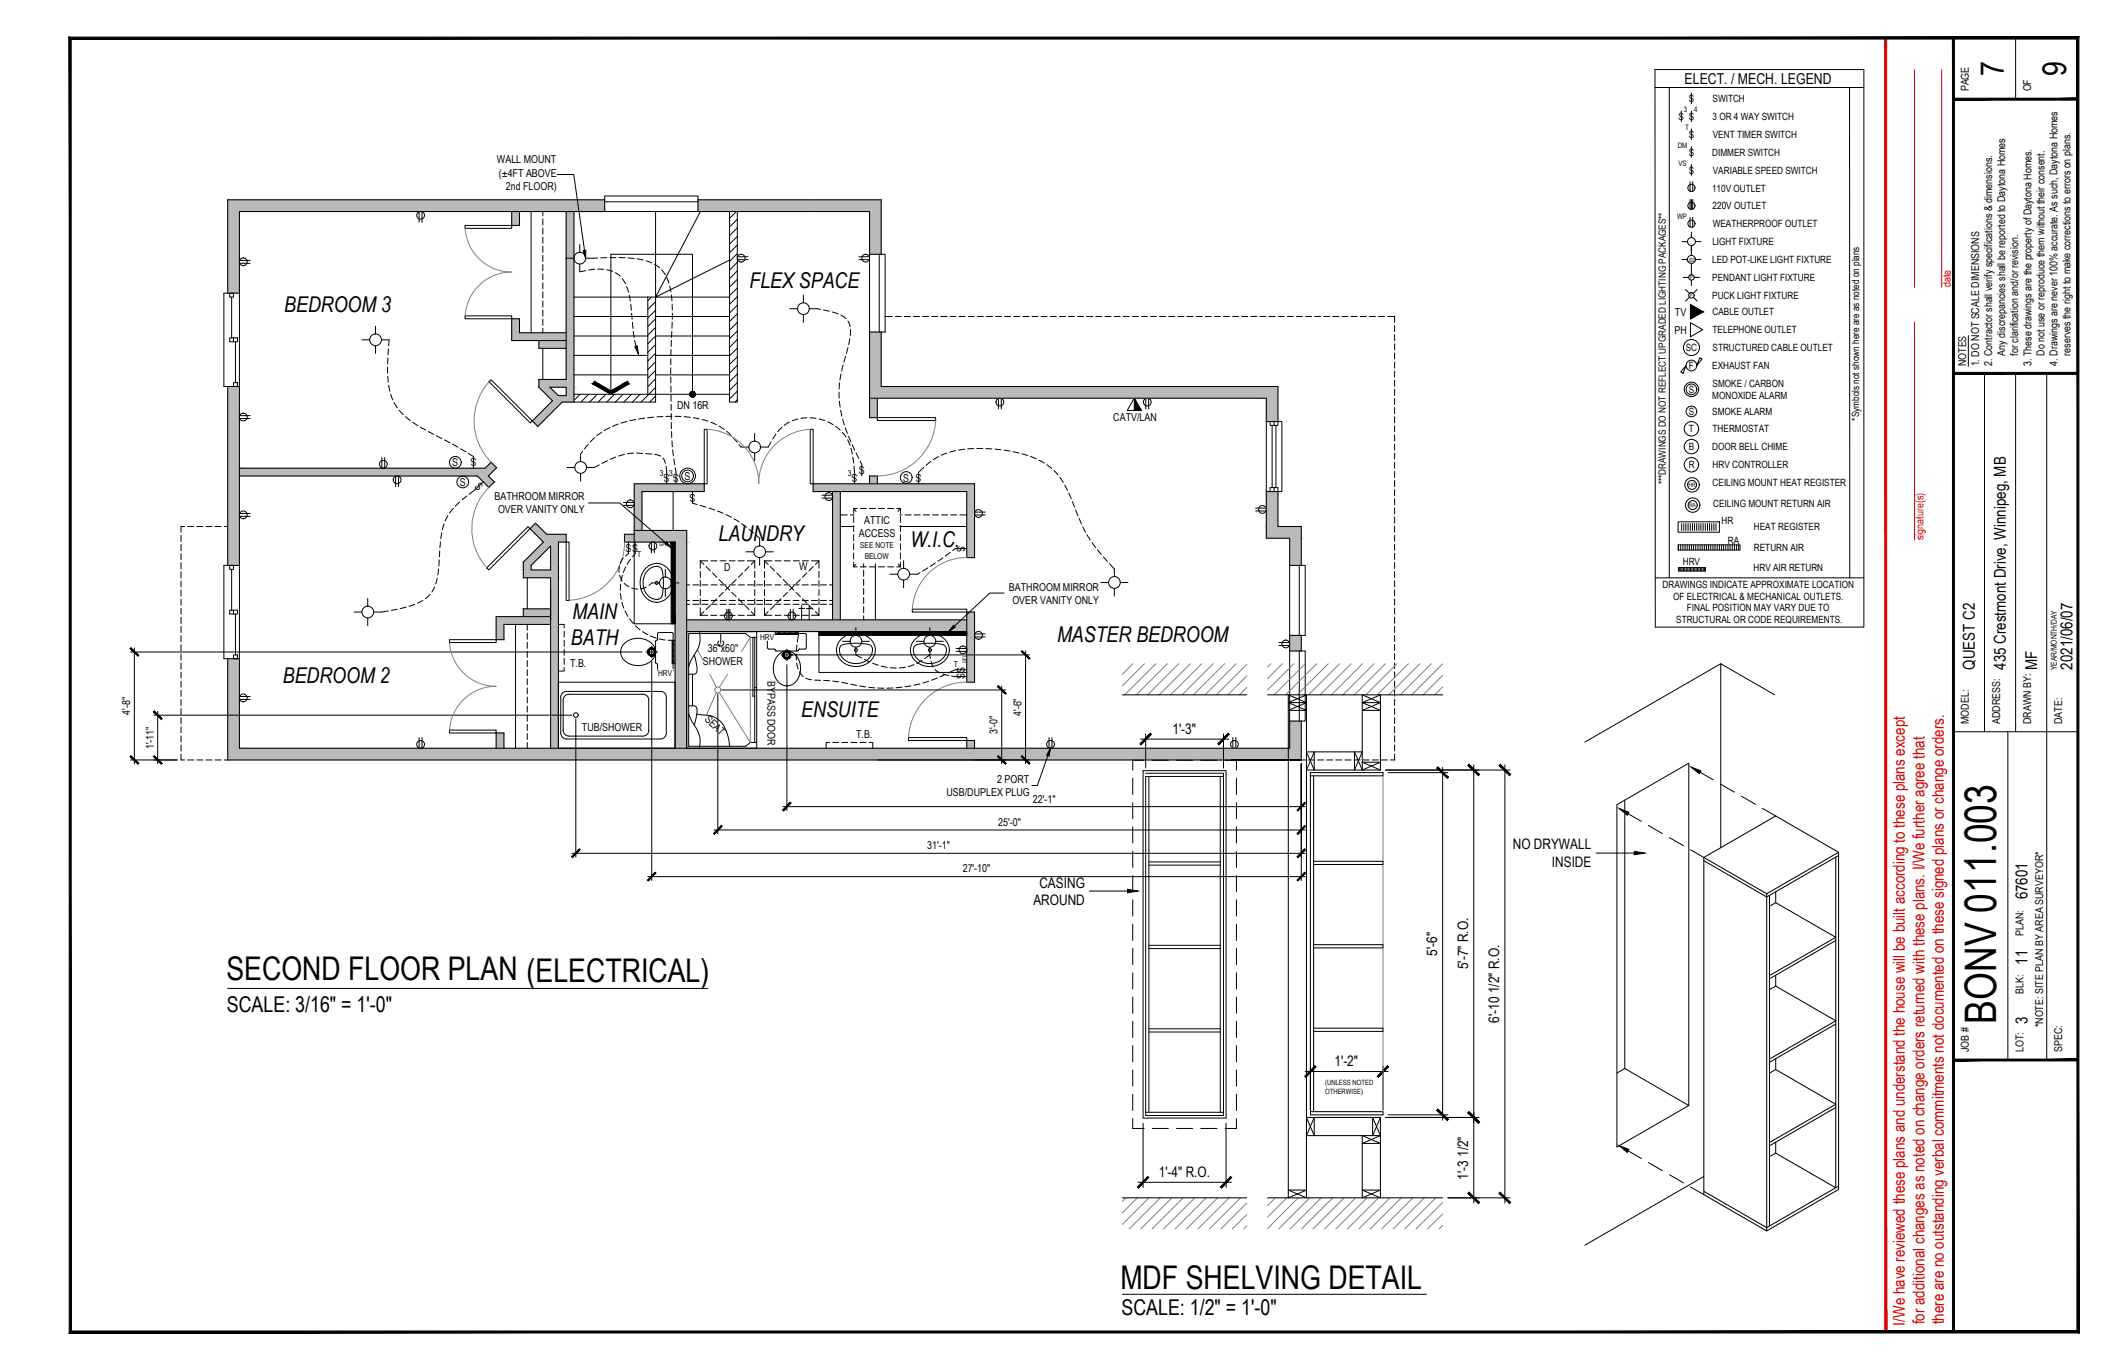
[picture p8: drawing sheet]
<svg xmlns="http://www.w3.org/2000/svg" width="432mm" height="279mm" viewBox="0 0 432 279" stroke-linecap="round" stroke-linejoin="round" font-family="sans-serif">
<defs><g id="words">
<text font-size="8.9" x="407.4" y="208.9" transform="rotate(-90 407.4 208.9)">BONV 011.003</text>
<g font-size="6.7">
<text x="408.9" y="15.5" transform="rotate(-90 408.9 15.5)">7</text>
<text x="421.6" y="15.5" transform="rotate(-90 421.6 15.5)">9</text>
<text x="46.2" y="200.1">SECOND FLOOR PLAN (ELECTRICAL)</text>
<text x="228.6" y="263">MDF SHELVING DETAIL</text>
</g>
<g font-size="4.4">
<text x="152.9" y="58.7">FLEX SPACE</text>
<text x="58" y="63.6">BEDROOM 3</text>
<text x="146.6" y="110.4">LAUNDRY</text>
<text x="185.8" y="111.7">W.I.C.</text>
<text x="116.5" y="131.7">BATH</text>
<text x="116.8" y="126.4">MAIN</text>
<text x="215.7" y="131.1">MASTER BEDROOM</text>
<text x="57.7" y="139.5">BEDROOM 2</text>
<text x="163.5" y="146.2">ENSUITE</text>
<text x="46.3" y="206.6">SCALE: 3/16&quot; = 1'-0&quot;</text>
<text x="228.9" y="268.4">SCALE: 1/2&quot; = 1'-0&quot;</text>
</g>
<g font-size="3.3">
<text x="403" y="136.7" transform="rotate(-90 403 136.7)">QUEST C2</text>
<text x="409.3" y="136.7" transform="rotate(-90 409.3 136.7)">435 Crestmont Drive, Winnipeg, MB</text>
<text x="415.7" y="136.7" transform="rotate(-90 415.7 136.7)">MF</text>
<text x="422.9" y="136.7" transform="rotate(-90 422.9 136.7)">2021/06/07</text>
<text x="413.7" y="183.6" transform="rotate(-90 413.7 183.6)">67601</text>
<text x="413.7" y="196.9" transform="rotate(-90 413.7 196.9)">11</text>
<text x="413.7" y="208.9" transform="rotate(-90 413.7 208.9)">3</text>
</g>
<g font-size="3.3" fill="#d00">
<text x="388.7" y="270.5" transform="rotate(-90 388.7 270.5)">I/We have reviewed these plans and understand the house will be built according to these plans except</text>
<text x="392.7" y="270.3" transform="rotate(-90 392.7 270.3)">for additional changes as noted on change orders returned with these plans. I/We further agree that</text>
<text x="396.7" y="270.3" transform="rotate(-90 396.7 270.3)">there are no outstanding verbal commitments not documented on these signed plans or change orders.</text>
</g>
<text font-size="3.1" x="343.8" y="17.1">ELECT. / MECH. LEGEND</text>
<g font-size="3">
<text x="239.3" y="149.7">1'-3&quot;</text>
<text x="308.7" y="173.4">NO DRYWALL</text>
<text x="316.7" y="176.9">INSIDE</text>
<text x="210.9" y="184.7">AROUND</text>
<text x="212.1" y="181.1">CASING</text>
<text x="293.3" y="195" transform="rotate(-90 293.3 195)">5'-6&quot;</text>
<text x="299.6" y="197.8" transform="rotate(-90 299.6 197.8)">5'-7&quot; R.O.</text>
<text x="305.9" y="208.7" transform="rotate(-90 305.9 208.7)">6'-10 1/2&quot; R.O.</text>
<text x="272.3" y="217.6">1'-2&quot;</text>
<text x="236.5" y="240.1">1'-4&quot; R.O.</text>
<text x="299.6" y="240.8" transform="rotate(-90 299.6 240.8)">1'-3 1/2&quot;</text>
</g>
<g font-size="2.2">
<text x="401.8" y="18.7" transform="rotate(-90 401.8 18.7)">PAGE</text>
<text x="414.5" y="18.7" transform="rotate(-90 414.5 18.7)">OF</text>
<text x="101.4" y="33.4">WALL MOUNT</text>
<text x="101.8" y="36">(±4FT ABOVE</text>
<text x="103.2" y="38.7">2nd FLOOR)</text>
<text x="341.8" y="64.4">TV</text>
<text x="341.7" y="68.1">PH</text>
<text x="401.2" y="74.8" transform="rotate(-90 401.2 74.8)">NOTES</text>
<text x="403.9" y="74.8" transform="rotate(-90 403.9 74.8)">1. DO NOT SCALE DIMENSIONS</text>
<text x="406.6" y="74.7" transform="rotate(-90 406.6 74.7)">2. Contractor shall verify specifications &amp; dimensions.</text>
<text x="409.2" y="72.6" transform="rotate(-90 409.2 72.6)">Any discrepancies shall be reported to Daytona Homes</text>
<text x="411.9" y="72.6" transform="rotate(-90 411.9 72.6)">for clarification and/or revision.</text>
<text x="414.5" y="74.7" transform="rotate(-90 414.5 74.7)">3. These drawings are the property of Daytona Homes.</text>
<text x="417.2" y="72.6" transform="rotate(-90 417.2 72.6)">Do not use or reproduce them without their consent.</text>
<text x="419.9" y="74.6" transform="rotate(-90 419.9 74.6)">4. Drawings are never 100% accurate. As such, Daytona Homes</text>
<text x="422.5" y="72.6" transform="rotate(-90 422.5 72.6)">reserves the right to make corrections to errors on plans.</text>
<text x="138.2" y="83.4">DN 16R</text>
<text x="227.2" y="86">CATV/LAN</text>
<text x="92.3" y="95.2">S</text>
<text x="97.2" y="93.6" transform="rotate(-180 97.2 93.6)">S</text>
<text x="93.8" y="99.2">S</text>
<text x="96.8" y="99.3" transform="rotate(45 96.8 99.3)">S</text>
<text x="136.6" y="96.7" transform="rotate(-180 136.6 96.7)">S</text>
<text x="138.5" y="96.7" transform="rotate(-180 138.5 96.7)">S</text>
<text x="139.7" y="97.9">S</text>
<text x="141.9" y="100.7" transform="rotate(-180 141.9 100.7)">S</text>
<text x="175" y="96.7" transform="rotate(-180 175 96.7)">S</text>
<text x="184.3" y="98.3">S</text>
<text x="188.1" y="96.8" transform="rotate(-180 188.1 96.8)">S</text>
<text x="100.9" y="102.1">BATHROOM MIRROR</text>
<text x="101.6" y="104.8">OVER VANITY ONLY</text>
<text x="176.4" y="107">ATTIC</text>
<text x="127.6" y="112.6">S</text>
<text x="129" y="112.6">S</text>
<text x="175.3" y="109.7">ACCESS</text>
<text x="195.3" y="111.4" transform="rotate(90 195.3 111.4)">S</text>
<text x="147.8" y="116.5">D</text>
<text x="163.1" y="116.4">W</text>
<text x="205.9" y="120.5">BATHROOM MIRROR</text>
<text x="206.6" y="123.2">OVER VANITY ONLY</text>
<text x="116.3" y="136.2">T.B.</text>
<text x="143.4" y="135.8">SHOWER</text>
<text x="144.4" y="133.1">36&quot;x60&quot;</text>
<text x="196.9" y="137.3" transform="rotate(-90 196.9 137.3)">S</text>
<text x="156.6" y="139" transform="rotate(90 156.6 139)">BYPASS DOOR</text>
<text x="196.9" y="138.7" transform="rotate(-90 196.9 138.7)">S</text>
<text x="26.6" y="145.9" transform="rotate(-90 26.6 145.9)">4'-8&quot;</text>
<text x="118.8" y="149.2">TUB/SHOWER</text>
<text x="143.7" y="146.8" transform="rotate(45 143.7 146.8)">SEAT</text>
<text x="203.6" y="149.7" transform="rotate(-90 203.6 149.7)">3'-0&quot;</text>
<text x="208.4" y="146.1" transform="rotate(-90 208.4 146.1)">4'-6&quot;</text>
<text x="401.8" y="147.8" transform="rotate(-90 401.8 147.8)">MODEL:</text>
<text x="408.1" y="147.8" transform="rotate(-90 408.1 147.8)">ADDRESS:</text>
<text x="414.5" y="147.8" transform="rotate(-90 414.5 147.8)">DRAWN BY:</text>
<text x="420.8" y="147.8" transform="rotate(-90 420.8 147.8)">DATE:</text>
<text x="31.4" y="152.9" transform="rotate(-90 31.4 152.9)">1'-11&quot;</text>
<text x="174.7" y="150.7">T.B.</text>
<text x="203.5" y="159.8">2 PORT</text>
<text x="193.2" y="162.5">USB/DUPLEX PLUG</text>
<text x="210.8" y="163.8">22'-1&quot;</text>
<text x="189.2" y="173.3">31'-1&quot;</text>
<text x="203.7" y="168.5">25'-0&quot;</text>
<text x="196.5" y="178.1">27'-10&quot;</text>
<text x="412.9" y="191" transform="rotate(-90 412.9 191)">PLAN:</text>
<text x="412.9" y="202.8" transform="rotate(-90 412.9 202.8)">BLK:</text>
<text x="417" y="209.7" transform="rotate(-90 417 209.7)">*NOTE: SITE PLAN BY AREA SURVEYOR*</text>
<text x="401.8" y="214.7" transform="rotate(-90 401.8 214.7)">JOB #</text>
<text x="412.9" y="214.7" transform="rotate(-90 412.9 214.7)">LOT:</text>
<text x="420.8" y="214.7" transform="rotate(-90 420.8 214.7)">SPEC:</text>
</g>
<g font-size="2.2" fill="#d00">
<text x="398.1" y="58.6" transform="rotate(-90 398.1 58.6)">date</text>
<text x="392.5" y="110.2" transform="rotate(-90 392.5 110.2)">signature(s)</text>
</g>
<g font-size="2">
<text x="344.6" y="20.8">S</text>
<text x="349.5" y="20.8">SWITCH</text>
<text x="342.5" y="24.5">S</text>
<text x="344.6" y="28.1">S</text>
<text x="344.6" y="24.5">S</text>
<text x="349.5" y="24.5">3 OR 4 WAY SWITCH</text>
<text x="349.5" y="28.1">VENT TIMER SWITCH</text>
<text x="344.6" y="31.8">S</text>
<text x="344.6" y="35.4">S</text>
<text x="349.4" y="31.8">DIMMER SWITCH</text>
<text x="349.5" y="35.4">VARIABLE SPEED SWITCH</text>
<text x="349.4" y="39.1">110V OUTLET</text>
<text x="349.5" y="42.7">220V OUTLET</text>
<text x="349.5" y="46.4">WEATHERPROOF OUTLET</text>
<text x="349.4" y="53.7">LED POT-LIKE LIGHT FIXTURE</text>
<text x="349.4" y="50">LIGHT FIXTURE</text>
<text x="349.4" y="57.4">PENDANT LIGHT FIXTURE</text>
<text x="349.4" y="61">PUCK LIGHT FIXTURE</text>
<text x="349.5" y="64.4">CABLE OUTLET</text>
<text x="344" y="71.7">SC</text>
<text x="349.5" y="71.7">STRUCTURED CABLE OUTLET</text>
<text x="349.5" y="68">TELEPHONE OUTLET</text>
<text x="344.6" y="75.3">F</text>
<text x="349.4" y="75.3">EXHAUST FAN</text>
<text x="344.6" y="80.2">S</text>
<text x="349.4" y="81.4">MONOXIDE ALARM</text>
<text x="349.5" y="79">SMOKE / CARBON</text>
<text x="344.6" y="88.2">T</text>
<text x="344.6" y="84.7">S</text>
<text x="349.4" y="84.7">SMOKE ALARM</text>
<text x="349.5" y="88.2">THERMOSTAT</text>
<text x="379.4" y="85.8" transform="rotate(-90 379.4 85.8)">*Symbols not shown here are as noted on plans</text>
<text x="344.6" y="91.9">B</text>
<text x="344.6" y="95.6">R</text>
<text x="349.4" y="91.9">DOOR BELL CHIME</text>
<text x="349.5" y="95.6">HRV CONTROLLER</text>
<text x="339.9" y="98.9" transform="rotate(-90 339.9 98.9)">***DRAWINGS DO NOT REFLECT UPGRADED LIGHTING PACKAGES**</text>
<text x="349.5" y="99.3">CEILING MOUNT HEAT REGISTER</text>
<text x="349.6" y="103.4">CEILING MOUNT RETURN AIR</text>
<text x="351.3" y="106.9">HR</text>
<text x="352.6" y="110.9">RA</text>
<text x="357.9" y="108.1">HEAT REGISTER</text>
<text x="357.9" y="112.5">RETURN AIR</text>
<text x="343.4" y="115.4">HRV</text>
<text x="357.8" y="116.5">HRV AIR RETURN</text>
<text x="339.3" y="120">DRAWINGS INDICATE APPROXIMATE LOCATION</text>
<text x="341.4" y="122.4">OF ELECTRICAL &amp; MECHANICAL OUTLETS.</text>
<text x="344.2" y="124.8">FINAL POSITION MAY VARY DUE TO</text>
<text x="342.1" y="127.2">STRUCTURAL OR CODE REQUIREMENTS.</text>
</g>
<g font-size="1.7">
<text x="134.6" y="97.2">3</text>
<text x="136.6" y="97.2">3</text>
<text x="173" y="97.2">3</text>
<text x="130" y="113.8">T</text>
<text x="175.5" y="111.9">SEE NOTE</text>
<text x="176.5" y="114.1">BELOW</text>
<text x="155.1" y="130.6">HRV</text>
<text x="194.6" y="136">T</text>
<text x="419.7" y="136.8" transform="rotate(-90 419.7 136.8)">YEAR/MONTH/DAY</text>
<text x="134.3" y="138">HRV</text>
</g>
<g font-size="1.5">
<text x="343.6" y="22.9">3</text>
<text x="345.7" y="22.9">4</text>
<text x="343.9" y="26.6">T</text>
<text x="342.4" y="30.2">DM</text>
<text x="342.5" y="33.9">VS</text>
<text x="342.3" y="44.6">WP</text>
<text x="270.4" y="221.5">(UNLESS NOTED</text>
<text x="270.4" y="223.3">OTHERWISE)</text>
</g>
<g font-size="1.2">
<text x="344.6" y="99.4">HR</text>
<text x="344.7" y="103.5">RA</text>
</g>
<g font-size="1.1">
<text x="344.2" y="53.4">LED</text>
<text x="344.8" y="57">P</text>
<text x="344.8" y="60.7">P</text>
<text x="134.5" y="111.5">GFI</text>
<text x="197.2" y="135.4" transform="rotate(-90 197.2 135.4)">GFI</text>
</g>
</g></defs>
<!-- layer: Hatching -->
<g fill="#bababa" stroke="#bababa" stroke-width=".2">
<path d="M109.3 106.8l1.1 1.1h-2.2z"/>
<path d="M100.2 94.3l1.1 1.2h-2.2z"/>
<path d="M97.4 97.1h2.3l1.2 1.3z"/>
<path d="M112.5 82.1h2.2l-3.8 3.8z"/>
<path d="M165.9 98.7l33 1.6v-1.6zM165.9 98.7l33 1.6h-33z"/>
<path d="M197.3 100.3l1.6 13.5v-13.5zM197.3 100.3l1.6 13.5h-1.6z"/>
<path d="M46.5 78.9l2.4 36.5v-36.5zM46.5 78.9l2.4 36.5h-2.4z"/>
<path d="M108.2 107.9l3.4 1.1-1.2-1.1zM108.2 107.9l3.4 1.1h-2.3z"/>
<path d="M109.3 109l6.2 1.6v-1.6zM109.3 109l6.2 1.6h-4.6z"/>
<path d="M110.9 110.6l3 .8v-.8zM110.9 110.6l3 .8h-3.8z"/>
<path d="M112.4 111.4l1.5 3.3v-3.3zM112.4 111.4l1.5 3.3h-1.5z"/>
<path d="M110.1 111.4l-1.1 3.3 3.4-3.3zM106.8 114.7l3.3-3.3-1.1 3.3z"/>
<path d="M106.8 114.7l1.6 .7 .6-.7zM106.8 114.7l1.6 .7h-1.6z"/>
<path d="M112.4 114.7l1.5 1.1v-1.1zM112.4 114.7l1.5 1.1h-1.5z"/>
<path d="M112.4 115.8l1.5 .5v-.5zM112.4 115.8l1.5 .5h-1.5z"/>
<path d="M106.8 115.4l1.6 .9v-.9zM106.8 115.4l1.6 .9h-1.6z"/>
<path d="M106.8 116.3l7.1 1.6v-1.6zM106.8 116.3l7.1 1.6h-7.1z"/>
<path d="M112.4 117.9l1.5 2.4v-2.4zM112.4 117.9l1.5 2.4h-1.5z"/>
<path d="M112.4 120.3l1.5 4v-4zM112.4 120.3l1.5 4h-1.5z"/>
<path d="M112.4 124.3l1.5 1.5v-1.5zM112.4 124.3l1.5 1.5h-1.5z"/>
<path d="M106.8 124.3l5.6 1.5v-1.5zM106.8 124.3l5.6 1.5h-5.6z"/>
<path d="M101.2 125.8l11.2 .8v-.8zM101.2 125.8l11.2 .8h-11.2z"/>
<path d="M101.2 126.6l11.2 .8v-.8zM101.2 126.6l11.2 .8h-11.2z"/>
<path d="M101.2 127.4l1.6 3.1v-3.1zM101.2 127.4l1.6 3.1h-1.6z"/>
<path d="M112.4 125.8l1.5 26.9v-26.9zM112.4 125.8l1.5 26.9h-1.5z"/>
<path d="M101.2 149.6l1.6 3.1v-3.1zM101.2 149.6l1.6 3.1h-1.6z"/>
<path d="M197.3 151.1l1.6 1.6v-1.6zM197.3 151.1l1.6 1.6h-1.6z"/>
<path d="M197.3 124.9l1.6 14.3v-14.3zM197.3 124.9l1.6 14.3h-1.6z"/>
<path d="M140.1 126.5l57.2 2.4v-2.4zM140.1 126.5l57.2 2.4h-57.2z"/>
<path d="M169.9 98.7l1.6 27.8v-27.8zM169.9 98.7l1.6 27.8h-1.6z"/>
<path d="M129.4 98.7l14.3 1.6v-1.6zM129.4 98.7l14.3 1.6h-14.3z"/>
<path d="M129.4 100.3l1.6 4v-4zM129.4 100.3l1.6 4h-1.6zM129.4 104.3h1.6zM129.4 104.3h1.6z"/>
<path d="M129.4 104.3l1.6 4v-4zM129.4 104.3l1.6 4h-1.6z"/>
<path d="M142.4 40.8l23.1 2.4v-2.4zM142.4 40.8l23.1 2.4h-23.1z"/>
<path d="M46.5 40.8l76.9 2.4v-2.4zM46.5 40.8l76.9 2.4h-76.9z"/>
<path d="M46.5 43.2l2.4 16.6v-16.6zM46.5 43.2l2.4 16.6h-2.4z"/>
<path d="M46.5 134.4l2.4 18.3v-18.3zM46.5 134.4l2.4 18.3h-2.4z"/>
<path d="M46.5 152.7l204.8 2.4v-2.4zM46.5 152.7l204.8 2.4h-204.8z"/>
<path d="M99.1 95.5l2.1 .1 .1-.1zM99.1 95.5l2.1 .1h-2.2z"/>
<path d="M48.9 95.6l50.8 1.5 1.5-1.5zM48.9 95.6l50.8 1.5h-50.8z"/>
<path d="M97.4 97.1l1.2 1.3h2.3zM98.6 98.4h2.3l-1.2 1.1z"/>
<path d="M177.4 81.3l1.6 3.9v-3.9zM177.4 81.3l1.6 3.9h-1.6z"/>
<path d="M177.4 97.1l1.6 1.6v-1.6zM177.4 97.1l1.6 1.6h-1.6z"/>
<path d="M129.4 108.3l10.7 2.3v-2.3zM129.4 108.3l10.7 2.3h-10.7z"/>
<path d="M137.8 110.6l2.3 28.6v-28.6zM137.8 110.6l2.3 28.6h-2.3z"/>
<path d="M137.8 139.2l2.3 13.5v-13.5zM137.8 139.2l2.3 13.5h-2.3z"/>
<path d="M127.4 109l2 1.6v-1.6zM127.4 109l2 1.6h-2z"/>
<path d="M104.4 43.2l1.6 2.8v-2.8zM104.4 43.2l1.6 2.8h-1.6z"/>
<path d="M115.5 43.2l1.6 9.5v-9.5zM115.5 43.2l1.6 9.5h-1.6z"/>
<path d="M115.5 52.7l1.6 15.2v-15.2zM115.5 52.7l1.6 15.2h-1.6z"/>
<path d="M104.4 65.1l1.6 2.8v-2.8zM104.4 65.1l1.6 2.8h-1.6z"/>
<path d="M115.5 67.9l1.6 1.6v-1.6zM115.5 67.9l1.6 1.6h-1.6z"/>
<path d="M104.4 67.9l11.1 1.6v-1.6zM104.4 67.9l11.1 1.6h-11.1z"/>
<path d="M115.5 69.5l1.6 1.6v-1.6zM115.5 69.5l1.6 1.6h-1.6z"/>
<path d="M110 69.5l5.5 1.6v-1.6zM110 69.5l5.5 1.6h-5.5z"/>
<path d="M115.5 71.1l1.6 6.3v-6.3zM115.5 71.1l1.6 6.3h-1.6z"/>
<path d="M110 77.4l7.1 1.6v-1.6zM110 77.4l7.1 1.6h-7.1z"/>
<path d="M115.5 79l1.6 1.7v-1.7zM115.5 79l1.6 1.7h-1.6z"/>
<path d="M110 79l3.9 1.7-1.7-1.7zM110 79l3.9 1.7h-2.2z"/>
<path d="M111.7 80.7l5.4 1.1v-1.1zM111.7 80.7l5.4 1.1h-4.4z"/>
<path d="M112.7 81.8l4.4 .3v-.3zM112.7 81.8l4.4 .3h-4.6z"/>
<path d="M108.6 85.9h2.3l1.6-3.8zM108.6 85.9h2.3l-1.1 1.1z"/>
<path d="M165.5 40.8l14.3 2.4v-2.4zM165.5 40.8l14.3 2.4h-14.3z"/>
<path d="M177.4 43.2l2.4 8.7v-8.7zM177.4 43.2l2.4 8.7h-2.4z"/>
<path d="M177.4 67.8l2.4 11.1v-11.1zM177.4 67.8l2.4 11.1h-2.4z"/>
<path d="M177.4 78.9l83.4 2.4v-2.4zM177.4 78.9l83.4 2.4h-83.4z"/>
<path d="M258.4 81.3l2.4 4.7v-4.7zM258.4 81.3l2.4 4.7h-2.4z"/>
<path d="M258.4 100.3l2.4 7.2v-7.2zM258.4 100.3l2.4 7.2h-2.4z"/>
<path d="M258.4 107.5l7.1 2.3v-2.3zM258.4 107.5l7.1 2.3h-7.1z"/>
<path d="M263.2 109.8l2.3 5.6v-5.6zM263.2 109.8l2.3 5.6h-2.3z"/>
<path d="M263.2 129.7l2.3 3.2v-3.2zM263.2 129.7l2.3 3.2h-2.3z"/>
<path d="M263.2 147.2l2.3 5.5v-5.5zM263.2 147.2l2.3 5.5h-2.3z"/>
<path d="M251.3 152.7l14.2 2.4v-2.4zM251.3 152.7l14.2 2.4h-14.2z"/>
</g>
<g fill="none" stroke="#000" stroke-width=".2">
<path d="M150.3 43.2l-1.4 1.4M150.5 44.7l-1.6 1.6M150.5 46.5l-1.6 1.6M150.5 48.3l-1.6 1.5M150.5 50l-1.6 1.6M150.5 51.8l-1.6 1.6M150.5 53.5l-1.6 1.6M150.5 55.3l-1.6 1.6M150.5 57l-1.6 1.6M150.5 58.8l-1.6 1.6M133 60.6l-.8 .8M133.8 79.1l-3 3"/>
<path d="M133.8 61.6l-1.6 1.6M133.8 63.3l-1.6 1.6M133.8 65.1l-1.6 1.5M133.8 66.8l-1.6 1.6M133.8 68.6l-1.6 1.6M133.8 70.3l-1.6 1.6M133.8 72.1l-1.6 1.6M133.8 73.8l-1.6 1.6M133.8 75.6l-1.6 1.6M133.8 77.3l-1.6 1.6M150.5 60.5l-1.6 1.6M150.5 62.3l-1.6 1.6"/>
<path d="M150.5 64l-1.6 1.6M150.5 65.8l-1.6 1.6M150.5 67.6l-1.6 1.5M150.5 69.3l-1.6 1.6M150.5 71l-1.6 1.6M150.5 72.8l-1.6 1.6M150.5 74.6l-1.6 1.6M150.5 76.3l-1.6 1.6M150.5 78.1l-1.6 1.6M150.5 79.8l-1.6 1.6M118.4 80.5l-1.3 1.2M120.1 80.5l-1.6 1.6"/>
<path d="M121.9 80.5l-1.6 1.6M123.6 80.5l-1.5 1.6M125.4 80.5l-1.6 1.6M127.2 80.5l-1.6 1.6M128.9 80.5l-1.6 1.6M130.6 80.5l-1.5 1.6M133.8 80.8l-1.2 1.3M150.5 81.6l-.5 .5"/>
</g>
<!-- layer: Electrical -->
<g fill="none" stroke="#000" stroke-width=".2">
<path d="M113.7 35.6h3.4l2.2 15.5M48.9 53.1h2.1M48.9 53.7h2.1M85.5 43.2v2.2M86.1 43.2v2.2M115.5 52.7h1.6M118.3 49.9v1.6M118.3 53.9v1.6l1.2-.3M121.4 55l-1.3 .1M122 54.9l1.2 .1M122 52.7h-2.5M123.8 55.1l1.2 .3"/>
<path d="M123.8 52.6h-1.2M124.4 52.6h1.3M125.6 55.6l1 .8M126.3 52.6h1.3M127 56.8l.6 1.1M127.9 58.5l.4 1.1M128.2 52.6l1.2 .1M130 52.8l1.2 .3M131.8 53.2l1.2 .5M133.5 53.9l1.1 .7M135 55.1l.7 1M136 56.6l.5 1.2"/>
<path d="M136.7 58.4l.2 1.2M150.5 52.4h2.1M150.5 53h2.1M175.3 52.4h2.1M175.3 53h2.1M73.9 69.4h1.5M76.6 66.6v1.6M76.6 70.5v1.6M77.8 69.4h1.6l-.1 1.2M79.1 74.9v1.3M79.1 76.8l.1 1.2M79.1 73.1v1.2"/>
<path d="M79.3 71.2l-.1 1.2M79.3 78.6l.3 1.2M128.4 60.3l.2 1.2M128.7 62.1l.1 1.2M128.9 63.9l.1 1.3M129.1 65.8l.1 1.2M129.2 67.6l.2 1.3M129.5 69.5l.3 1.2M136.9 76.9v1.3M136.9 75.1v1.2M136.9 78.8v1.2M136.9 73.2v1.2"/>
<path d="M136.9 71.3v1.3M137 60.2l.1 1.2M137 69.5v1.2M137.1 67.6l-.1 1.3M137.2 65.8l-.1 1.2M137.2 62.1v1.2M137.2 63.9v1.2M161.2 63h1.6M163.9 60.2v1.6M163.9 64.2v1.6M165.1 63l2.3 .2M168 63.3l1.3 .2"/>
<path d="M169.9 63.7l1.1 .4M171.3 78.2l-.1 1.2M171.6 76.3l-.2 1.2M171.6 64.3l1 .7M172 74.5l-.2 1.2M172.5 72.7l-.3 1.2M173 70.9l-.3 1.2M173 65.5l.5 1.1M173.4 69.1l-.2 1.2M173.6 67.3l-.1 1.2M48.9 84.8h2.1M48.9 85.4h2.1"/>
<path d="M77.9 93.4v2.2M78.5 93.4v2.2M79.7 80.4l.4 1.2M80.4 82.2l.7 1M80.7 97.1v2.2M81.3 97.1v2.2M81.4 83.7l.9 .9M82.7 85l1 .8M84.2 86.2l1 .7M85.8 87.2l1.1 .6M87.4 88.1l1.1 .6M89.1 88.9l1.1 .6"/>
<path d="M90.7 89.8l1.1 .6M92.4 90.6l1 .7M94 91.6l1 .6M95.6 92.5l1 .7v2.4M98.6 98.3l-1.7 1.7-1.2 .9M115.7 95.4h1.6M118.5 96.6v1.6M118.9 92.1l-.4 .5v1.6M120 90.7l-.7 .9M121.3 89.3l-.9 .9M122.3 94.9a4.1 4.1 0 0 1-2.6 .5M122.8 88.2l-1 .7"/>
<path d="M124 94l-1.2 .6M124.4 87.3l-1.1 .6M125.7 93.3l-1.2 .5M126.1 86.6l-1.1 .4M127.4 92.7l-1.2 .4M127.9 86l-1.2 .4M129.3 92.5l-1.3 .1M129.7 85.6l-1.2 .3M129.9 92.5l1.2 .1M131.6 85.3l-1.3 .2M131.7 92.6l1.3 .1M133.4 85.1l-1.2 .2"/>
<path d="M133.6 92.7l1.2 .4M135.3 93.5l.5 1.1M135.3 85l-1.3 .1M135.9 95.2l.1 3.5M136.9 80.6l.1 1.3M137 82.5v1.2M137 84.4v1.2M137 86.2v1.3M137 88.1l.1 1.2M137.1 85h-1.2M137.1 90l.1 1.2M137.3 91.8l.1 1.2"/>
<path d="M137.5 93.6l.2 1.3M137.8 85h1.2M137.8 95.5l.2 .8v2.4M139.6 85l1.3 .2M141.5 85.3l1.2 .2M143.3 85.6l1.2 .4M145.1 86.2l1.1 .5M146.7 87l1.1 .6M148.3 88l.9 .9M149.6 89.3l.8 .9M150.8 90.7l.4 .5h1.6M154 88.5v1.6"/>
<path d="M154 92.4v1.6M157.4 90.2l-.6 1h-1.6M158.3 88.6l-.6 1.1M159.6 87.2l-.9 .9M161.1 86.1l-1.1 .7M162.8 85.5l-1.1 .4M164.7 85.3l-1.3 .1M165.3 85.3l1.2 .1M167.1 85.5l1.2 .3M168.9 86.1l1.1 .5M170.5 87l1 .8M171.2 80v1.3"/>
<path d="M171.3 81.9l.1 1.2M171.5 83.7l.3 1.2M171.9 88.2l.7 1M171.9 85.5l.4 1.2M172.5 87.3l.4 1.2M173 89.8l.4 1.1M173.2 89.1l.4 1.1M173.6 91.5l.3 1.2M173.9 90.8l.5 1.1M174 93.3l.2 1.2M174.3 95.1l.1 3.6M174.7 92.4l.5 1.1"/>
<path d="M175.5 94.1l.4 .7v2.3M188.5 95.4l-1 1v2.4M189.9 94.2l-.9 .8M191.5 93.2l-1.1 .6M193.2 92.5l-1.1 .4M195 92l-1.2 .3M196.9 91.7l-1.3 .2M198.7 91.5l-1.2 .1M199.3 91.5h1.3M201.2 91.6h1.2M203 91.7l1.3 .1M203.7 81.3v2.2"/>
<path d="M204.3 81.3v2.2M204.9 91.9l1.2 .2M206.7 92.2l1.2 .2M208.5 92.6l1.2 .4M210.3 93.2l1.2 .4M212 93.9l1.1 .6M213.6 94.8l1 .8M215.1 96l.8 .9M216.3 97.4l.7 1.1M217.3 99l.5 1.1M231.5 81.3l1.4 2.5h-2.9zM233.8 81.3v2.2"/>
<path d="M234.4 81.3v2.2M48.9 105.4h2.1M48.9 104.8h2.1M88.7 119.8l-.6 1M89.2 118l-.3 1.2M89.5 116.1l-.2 1.3M89.6 114.3v1.2M89.7 112.4v1.3M89.9 110.6l-.1 1.2M90.1 108.7l-.2 1.3M90.6 106.9l-.3 1.2M91.4 105.2l-.6 1.1"/>
<path d="M92.5 103.8l-.8 .9M93.8 102.4l-.9 .9M95.3 101.2l-1 .8M120.1 102.7h6.4l9.3 8.1M126.4 115.6l-.1 1.2M126.4 117.4l.6 1.1M126.6 119.2v1.3M127 117.4l-.3 1.2M127.2 113.9l-.6 1.1M127.2 102.5h2.2M127.2 103.1h2.2M127.3 119l1 .8"/>
<path d="M127.7 115.7l-.5 1.1M128.2 110.6v2.4l-.6 .5M128.7 114.1l-.7 1.1M129.6 110.6v2.4l-.5 .6M131.9 119.8l-1.2 .4M132.9 110.6v2.2M133.5 110.6v2.2M134.6 119h-1.6l-.6 .5M135.8 116.2v1.6M137 119h1.5M141.3 100.3v2.4l1 .3M142.9 103.1l1.2 .4"/>
<path d="M144.7 103.7l1.1 .4M146.4 104.3l1.2 .5M148.1 105l1.2 .6M149.8 105.9l1 .6M151.3 106.9l1 .7M152.2 112.6h1.6M152.8 108l1 .8M154.2 109.2l.8 .6v1.6M155 113.8v1.6M156.2 112.6h1.6M167.7 101.1h2.2M167.7 101.7h2.2"/>
<path d="M181.6 117.2h1.6M184.4 114.4v1.6M184.4 118.4v1.6M187.7 116.9l-.5 .3h-1.6M189.3 115.9l-1 .7M190.9 114.9l-1.1 .7M192.4 113.8l-1 .7M193.9 112.7l-1 .8M197.3 112h-2.4l-.5 .4M198.9 105.1h2.1M198.9 104.5h2.1M218.1 100.7l.5 1.1"/>
<path d="M218.8 102.4l.5 1.1M219.5 104.1l.5 1.2M220.2 105.8l.5 1.2M221 107.5l.5 1.1M221.8 109.2l.7 1M222.8 110.7l.8 1M224 112.2l.8 1M224.6 118.9h1.6M225.2 113.6l.8 1M226.4 115l1 1.1v1.6M228.6 118.9h1.6M256.2 103.7h2.2"/>
<path d="M256.2 104.3h2.2M26.6 133.1h104.4M27.4 132.3v23.6M72.3 124.9h1.6M75 122.1v1.6M75 126.1v1.6M79.2 124.7l-1.4 .2h-1.6M81.1 124.3l-1.3 .3M82.9 123.9l-1.2 .3M84.7 123.3l-1.2 .4M86.3 122.5l-1.1 .6M87.7 121.3l-.9 .9"/>
<path d="M126.6 121.1l.2 1.2M126.9 122.9l.4 1.2M127.5 124.7l.6 1.1M128.5 126.3l.8 1M128.9 120l1.2 .2M129.7 127.7l.9 .8M131.1 128.9l1.1 .6M132.7 129.8l1.2 .4M133 135.1v44.6M134.5 130.4l1.2 .2M135.8 120.2v1.5M136.3 130.7h1.5"/>
<path d="M137.2 130.7v4.7h.6M137.2 135.2h.6M137.2 135h.6M137.2 134.8h.6M137.2 134.5h.6M137.2 134.3h.6M137.2 134h.6M137.2 133.8h.6M137.2 133.5h.6M137.2 133.3h.6M137.2 133h.6M137.2 132.8h.6"/>
<path d="M137.2 132.5h.6M137.2 132.3h.6M137.2 132h.6M137.2 131.8h.6M137.2 131.5h.6M137.2 131.3h.6M137.2 131h.6M137.2 130.8h.6M148.3 124.3v2.2M148.6 124.3v2.2M148.9 124.3v2.2M158.2 128.9v.6h4.7"/>
<path d="M158.3 128.9v.6M158.6 128.9v.6M158.8 128.9v.6M159.1 128.9v.6M159.3 128.9v.6M159.6 128.9v.6M159.8 128.9v.6M160.1 128.9v.6M160.3 128.9v.6M160.6 128.9v.6M160.6 135.7v29.7M160.8 128.9v.6"/>
<path d="M161.1 128.9v.6M161.3 124.3v2.2M161.3 128.9v.6M161.4 133.7h48.7M161.6 128.9v.6M161.8 128.9v.6M161.9 124.3v2.2M162.1 128.9v.6M162.3 128.9v.6M162.5 133.5v1.2M162.6 128.9v.6M162.6 135.3l.3 1.2"/>
<path d="M162.6 131.6l-.1 1.3M162.8 128.9v.6M162.9 129.5l-.2 1.5M162.9 128.9v.6M163.1 137.1l.8 1M164.4 138.4l1.2 .3M166.2 138.8h1.3M168.1 138.9l1.2 .1M169.9 139l1.3 .2M171.8 139.3l1.2 .2M171.9 130.9h1.6M173.6 139.6l1.2 .3"/>
<path d="M174.7 132.1v1.6l1.1 .6M174.7 128.1v1.6M175.9 130.9h1.5M176.4 134.6l1.1 .5M178.1 135.4l1.1 .4M179.8 135.9l1.2 .3M181.7 136.3h1.2M184.7 136.2l-1.2 .1M185.9 140l-1.2 .2M186.5 135.7l-1.2 .4M187 130.9h1.6M187.7 139.6l-1.2 .2"/>
<path d="M188.2 134.8l-1.1 .6M189.5 139l-1.2 .4M189.7 133.7l.2 .7M189.7 133.7l-1 .7M189.7 128.1v1.6M189.7 132.1v1.6M190 135l.4 1.1M190.8 136.6l1 .7M190.9 130.9h1.6M191.2 138.4l-1.1 .4M192.4 137.6l1.2 .3M192.9 137.6l-1.1 .5"/>
<path d="M194.2 138l3.1 .1M195.1 132.3h2.2M195.1 132.9h2.2M197.3 136.7a5.4 5.4 0 0 0-3.7 .6h-.1M198.9 130h2.1M198.9 129.4h2.1M204.9 121h-2.9l-7.3 6.8M209.3 132.9v23M227.4 120.1v1.6M261 131.1h2.2M261 131.7h2.2M26.6 155.1h9.6"/>
<path d="M31.4 146h85.3M32.2 145.2v10.7M48.9 142.7h2.1M48.9 142.1h2.1M85.5 150.5v2.2M86.1 150.5v2.2M117.5 146.8v28.1M146.5 141.6v28.6M147.3 140.8h57.9M175.4 140l1.2 .2M177.3 140.3l1.2 .1M179.1 155.1h31"/>
<path d="M179.1 140.4l1.3 .1M182.2 140.4l-1.2 .1M184.1 140.2l-1.3 .2M204.4 140v15.9M213.8 154.2l-2.1 6.1h-1.1M214.1 150.5v2.2M214.7 150.5v2.2M251.6 150.5v2.2M252.2 150.5v2.2M265.5 155.9v23.8M116.7 174.2h149.6M132.2 178.9h134.1"/>
<path d="M145.7 169.4h120.6M159.8 164.6h106.5M105.4 201.7h39"/>
<circle cx="49.7" cy="53.4" r=".79"/>
<circle cx="85.8" cy="43.9" r=".79"/>
<circle cx="118.3" cy="52.7" r="1.2"/>
<circle cx="151.3" cy="52.7" r=".79"/>
<circle cx="176.7" cy="52.7" r=".79"/>
<circle cx="76.6" cy="69.3" r="1.2"/>
<circle cx="164" cy="63" r="1.2"/>
<circle cx="49.7" cy="85.1" r=".79"/>
<circle cx="78.2" cy="94.7" r=".79"/>
<circle cx="81" cy="97.9" r=".79"/>
<circle cx="92.9" cy="94.4" r="1.2"/>
<circle cx="94.4" cy="98.4" r="1.2"/>
<circle cx="118.5" cy="95.4" r="1.2"/>
<circle cx="140.3" cy="97.1" r="1.6"/>
<circle cx="140.3" cy="97.1" r="1.2"/>
<circle cx="154" cy="91.2" r="1.2"/>
<circle cx="184.9" cy="97.5" r="1.2"/>
<circle cx="204" cy="82" r=".79"/>
<circle cx="234.1" cy="82" r=".79"/>
<circle cx="49.7" cy="105.1" r=".79"/>
<circle cx="128.6" cy="102.8" r=".79"/>
<circle cx="133.2" cy="111.4" r=".79"/>
<circle cx="135.8" cy="119" r="1.2"/>
<circle cx="155" cy="112.6" r="1.2"/>
<circle cx="169.1" cy="101.3" r=".79"/>
<circle cx="184.4" cy="117.2" r="1.2"/>
<circle cx="199.7" cy="104.8" r=".79"/>
<circle cx="227.4" cy="118.9" r="1.2"/>
<circle cx="257.6" cy="104" r=".79"/>
<circle cx="75.1" cy="124.9" r="1.2"/>
<circle cx="148.6" cy="125.7" r=".79"/>
<circle cx="161.6" cy="125.7" r=".79"/>
<circle cx="174.7" cy="130.9" r="1.2"/>
<circle cx="189.8" cy="130.9" r="1.2"/>
<circle cx="196.5" cy="132.6" r=".79"/>
<circle cx="199.7" cy="129.7" r=".79"/>
<circle cx="262.4" cy="131.4" r=".79"/>
<circle cx="49.7" cy="142.4" r=".79"/>
<circle cx="85.8" cy="151.9" r=".79"/>
<circle cx="214.4" cy="151.9" r=".79"/>
<circle cx="251.9" cy="151.9" r=".79"/>
</g>
<!-- layer: Walls -->
<g fill="none" stroke="#000" stroke-width=".21">
<path d="M46.5 40.8h76.9v2.4h-74.5v16.6h-2.4zM104.4 43.2v2.8h1.6v-2.8M115.5 43.2v34.2h-5.5v1.6l2.7 2.8-4.1 4.1 1.2 1.1 4.9-4.9h2.4v-38.9M142.4 40.8h37.4v11.1h-2.4v-8.7h-35zM46.5 78.9h2.4v36.5h-2.4zM110 69.5v1.6h5.5M112.2 79h3.3v1.7h-1.6zM115.5 67.9h-9.5v-2.8h-1.6v4.4h11.1M48.9 95.6h50.1l1.2-1.3 1.1 1.2-1.6 1.6 1.2 1.3-1.2 1.1-2.3-2.4h-48.5M165.9 98.7h33v15.1h-1.6v-13.5h-31.4zM177.4 81.3h81v4.7h2.4v-7.1h-81v-11.1h-2.4v17.4h1.6v-3.9M177.4 98.7v-1.6h1.6v1.6"/>
<path d="M108.4 115.4l4-4v4.9h-4zM129.4 109h-2v1.6h10.4v42.1M129.4 108.3h10.7v44.4M131 108.3v-8h12.7v-1.6h-14.3v11.9M169.9 100.3v26.2M171.5 100.3v26.2M258.4 100.3h2.4v7.2h4.7v7.9h-2.3v-5.6h-4.8zM112.4 126.6v-8.7h-5.6v-3.2l4.1-4.1-2.7-2.7 1.1-1.1 2.3 2.2h3.9v1.6h-1.6v42.1M112.4 125.8h-11.2v4.7h1.6v-3.1h9.6M112.4 120.3v32.4M112.4 124.3h-5.6v1.5M140.1 128.9h57.2"/>
<path d="M140.1 126.5h57.2M197.3 124.9h1.6v14.3h-1.6zM263.2 129.7h2.3v3.2h-2.3zM101.2 152.7v-3.1h1.6v3.1M197.3 152.7v-1.6h1.6v1.6M251.3 155.1h-204.8v-20.7h2.4v18.3h214.3v-5.5h2.3v7.9M265.5 155.1h-14.2h14.2"/>
</g>
<!-- layer: Miscellaneous -->
<g fill="none" stroke="#000" stroke-width=".2">
<path d="M180.6 64.6h1.5M182.7 64.6h1.2M184.5 64.6h1.3M186.4 64.6h1.2M188.3 64.6h1.2M190.1 64.6h1.3M192 64.6h1.2M193.9 64.6h1.2M195.7 64.6h1.2M197.6 64.6h1.2M199.4 64.6h1.3M201.3 64.6h1.2"/>
<path d="M203.1 64.6h1.3M205 64.6h1.3M206.9 64.6h1.2M208.7 64.6h1.3M210.6 64.6h1.2M212.5 64.6h1.2M214.3 64.6h1.2M216.2 64.6h1.2M218 64.6h1.3M219.9 64.6h1.2M221.7 64.6h1.3M223.6 64.6h1.3"/>
<path d="M225.5 64.6h1.2M227.3 64.6h1.3M229.2 64.6h1.2M231.1 64.6h1.2M232.9 64.6h1.3M234.8 64.6h1.2M236.6 64.6h1.3M238.5 64.6h1.2M240.4 64.6h1.2M242.2 64.6h1.3M244.1 64.6h1.2M245.9 64.6h1.3"/>
<path d="M247.8 64.6h1.2M249.7 64.6h1.2M251.5 64.6h1.3M253.4 64.6h1.2M255.2 64.6h1.3M257.1 64.6h1.2M259 64.6h1.2M260.8 64.6h1.3M262.7 64.6h1.2M264.5 64.6h1.3M266.4 64.6h1.2M268.3 64.6h1.2"/>
<path d="M270.1 64.6h1.3M272 64.6h1.2M273.8 64.6h1.3M275.7 64.6h1.3M277.6 64.6h1.2M279.4 64.6h1.3M281.3 64.6h1.2M283.2 64.6h1.4v1.2M284.6 66.4v1.3M284.6 68.3v1.2M284.6 70.2v1.2M284.6 72v1.3"/>
<path d="M284.6 73.9v1.2M284.6 75.7v1.3M284.6 77.6v1.2M284.6 79.5v1.2M124.7 80.5l-3.7-2.1 .3-.6 3.4 2 3.3-2 .3 .6-3.6 2.1v-28.6h16.6v28.6M284.6 81.3v1.3M284.6 83.2v1.2M284.6 85v1.3M284.6 86.9v1.2M284.6 88.8v1.2M284.6 90.6v1.3M284.6 92.5v1.2"/>
<path d="M284.6 94.3v1.3M284.6 96.2v1.2M284.6 98.1v1.2M284.6 99.9v1.3M36.9 109.3v1.2M36.9 111.1v1.3M36.9 113v1.2M36.9 114.8v1.3M36.9 116.7v1.3M36.9 118.6v1.2M37.7 107.5h-.8v1.1M38.3 107.5h1.2"/>
<path d="M40.2 107.5h1.2M42 107.5h1.3M43.9 107.5h1.2M45.7 107.5h.8M174.2 103.8v1M174.2 105.4v1.2M174.2 107.2v1.3M174.2 109.1v1.3M174.2 111v1.2M174.2 112.8v1.3M174.2 114.7v1M174.2 115.7h.7"/>
<path d="M174.2 103.8h.7M174.2 103.8l.5 .6M174.7 115.1l-.5 .6M175.1 104.9l.8 .9M175.6 115.7h1.2M175.6 103.8h1.2M175.9 113.6l-.8 1M176.2 106.3l.5 .6M176.7 112.5l-.5 .6M177.4 115.7h1.3M177.4 103.8h1.3M179.3 115.7h1.2"/>
<path d="M179.3 103.8h1.2M181.1 115.7h1.3M181.1 103.8h1.3M181.2 112.5l.5 .6M181.7 106.3l-.5 .6M182.1 113.6l.7 1M182.8 104.9l-.7 .9M183 115.7h.7M183 103.8h.7M183.2 115.1l.5 .6M183.7 103.8v1M183.7 105.4v1.2"/>
<path d="M183.7 107.2v1.3M183.7 109.1v1.3M183.7 111v1.2M183.7 112.8v1.3M183.7 114.7v1M183.7 103.8l-.5 .6M284.6 101.8v1.2M284.6 103.6v1.3M284.6 105.5v1.2M284.6 107.4v1.2M284.6 109.2v1.3M284.6 111.1v1.2"/>
<path d="M284.6 112.9v1.3M284.6 114.8v1.2M284.6 116.7v1.2M284.6 118.5v1.3M36.9 120.4v1.3M36.9 122.3v1.2M36.9 124.2v1.2M36.9 126v1.2M36.9 127.9v1.2M36.9 129.7v1.3M36.9 131.6v1.2M36.9 133.4v1.3"/>
<path d="M36.9 135.3v1.3M36.9 137.2v1.2M36.9 139v1.3M113.9 127.4h1.2v.8M115.1 136.2v.8h-1.2M115.1 128.8v1.2M115.1 130.7v1.2M115.1 132.5v1.2M115.1 134.4v1.2M284.6 120.4v1.2M284.6 122.3v1.2M284.6 124.1v1.2"/>
<path d="M284.6 126v1.2M284.6 127.8v1.3M284.6 129.7v1.2M284.6 131.5v1.3M284.6 133.4v1.3M284.6 135.3v1.2M284.6 137.1v1.3M284.6 139v1.2M36.9 153.9v1.2h.8M36.9 140.9v1.2M36.9 142.8v1.2M36.9 144.6v1.3"/>
<path d="M36.9 146.5v1.2M36.9 148.3v1.3M36.9 150.2v1.2M36.9 152.1v1.2M38.3 155.1h1.2M40.2 155.1h1.2M42 155.1h1.3M43.9 155.1h1.2M45.7 155.1h.8M169.3 151.5h-.7v1.2M169.9 151.5h1.3M171.8 151.5h1.2"/>
<path d="M173.7 151.5h1.2M175.5 151.5h1.2M177.4 151.5h.7v1.2M265.5 155.1h.9M267 155.1h1.3M268.9 155.1h1.2M270.7 155.1h1.3M272.6 155.1h1.2M274.5 155.1h1.2M276.3 155.1h1.2M278.2 155.1h1.2M280 155.1h1.3"/>
<path d="M281.9 155.1h1.2M284.6 153.9v1.2h-.9M284.6 140.9v1.2M284.6 142.7v1.2M284.6 144.6v1.2M284.6 146.4v1.3M284.6 148.3v1.2M284.6 150.1v1.3M284.6 152v1.3M46.5 201.7h58.9"/>
</g>
<!-- layer: Millwork -->
<g fill="none" stroke="#000" stroke-width=".2">
<path d="M108.4 43.2v24.7M110.8 43.2v.9M110.8 44.7v1.2M110.8 46.5v1.3M110.8 48.4v1.2M110.8 50.3v1.2M110.8 52.1v1.3M110.8 54v1.2M110.8 55.9v1.2M110.8 57.7v1.2M110.8 59.6v1.2M110.8 61.4v1.3"/>
<path d="M110.8 63.3v1.2M110.8 65.1v1.3M110.8 67v.9M110.8 71.1v6.3M107.6 117.9v6.4M129.4 110.6v16.7h8.4M137.4 100.3v8M140.1 119.4h.6M141.4 119.4h1.2M143.2 119.4h1.3M145.1 119.4h1.2M146.9 119.4h1.3"/>
<path d="M148.8 119.4h1.3M150.7 119.4h1.2M152.5 119.4h1.3M154.4 119.4h1.2M156.3 119.4h1.2M158.1 119.4h1.2M160 119.4h1.2M161.8 119.4h1.3M163.7 119.4h1.2M165.6 119.4h1.2M167.4 119.4h1.3M169.3 119.4h.6"/>
<path d="M171.5 105.1h1.4M171.5 107.5h25.8M173.5 105.1h1.3M175.4 105.1h1.2M176.2 107.5v.8M176.2 108.9v1.3M176.2 110.8v1.2M176.2 112.6v1.3M176.2 114.5v1.3M176.2 116.4v1.2M176.2 118.2v1.3M177.3 105.1h1.2"/>
<path d="M178.6 107.5v19M179.1 105.1h1.2M181 105.1h1.2M182.8 105.1h1.3M184.7 105.1h1.2M186.5 105.1h1.3M188.4 105.1h1.3M190.3 105.1h1.2M192.1 105.1h1.3M194 105.1h1.2M195.9 105.1h1.4M105.2 127.4v25.3"/>
<path d="M107.6 127.4v1.2M107.6 129.2v1.3M107.6 131.1v1.2M107.6 132.9v1.3M107.6 134.8v1.3M107.6 136.7v1.2M107.6 138.5v1.3M140.1 122.5h.6M140.1 123.3h.6M141.4 122.5h1.2M141.4 123.3h1.2M143.2 122.5h1.3"/>
<path d="M143.2 123.3h1.3M145.1 122.5h1.2M145.1 123.3h1.2M146.9 122.5h1.3M146.9 123.3h1.3M148.8 122.5h1.3M148.8 123.3h1.3M150.7 122.5h1.2M150.7 123.3h1.2M152.5 122.5h1.3M152.5 123.3h1.3M154.4 122.5h1.2"/>
<path d="M154.4 123.3h1.2M156.3 122.5h1.2M156.3 123.3h1.2M158.1 122.5h1.2M158.1 123.3h1.2M160 122.5h1.2M160 123.3h1.2M161.8 122.5h1.3M161.8 123.3h1.3M163.7 122.5h1.2M163.7 123.3h1.2M165.6 122.5h1.2"/>
<path d="M165.6 123.3h1.2M167.1 128.9v8.3h30.2M167.4 122.5h1.3M167.4 123.3h1.3M169.3 122.5h.6M169.3 123.3h.6M176.2 120.1v1.2M176.2 122v1.2M176.2 123.8v1.2M176.2 125.7v.8M107.6 140.4v1.2M107.6 142.3v1.2"/>
<path d="M107.6 144.1v1.2M107.6 146v1.2M107.6 147.8v1.3M107.6 149.7v1.2M107.6 151.5v1.2"/>
</g>
<!-- layer: Walls -->
<g fill="none" stroke="#000" stroke-width=".2">
<path d="M133.8 43.2v17.4l9.1-17.4M148.9 43.2v38.9h1.6v-38.9M148.9 53.1l-15.1 7.5h15.1M117.1 60.6h16.7v21.5h-16.7M117.1 64.6h15.1M117.1 68.6h15.1M117.1 72.5h15.1M117.1 76.5h15.1M132.2 60.6v19.9M133.8 64.6h15.1M133.8 68.6h15.1M133.8 72.5h15.1"/>
<path d="M133.8 76.5h15.1M117.1 80.5h31.8"/>
</g>
<!-- layer: Plumbing -->
<g fill="none" stroke="#000" stroke-width=".2">
<path d="M131.6 116.2a3.2 3.2 0 0 1 3.2-1.1 3.2 3.2 0 0 1 2.3 2.3 3.9 3.9 0 0 1-3.1 5.5 4 4 0 0 1-2.8-6.2zM135.1 116.4a1.26 1.26 0 0 0-1.9-.7 3.6 3.6 0 0 0-2 3.3 3.6 3.6 0 0 0 2 3.2l1.1 .1M135.1 116.4l.3 2.2-.3 2.9M113.9 139.2h23.9v13.5h-23.9zM127.3 131.5a4.1 4.1 0 0 1 6.2 .5 2.61 2.61 0 0 1-1.9 3.6 3.8 3.8 0 0 1-4.9-2 2.3 2.3 0 0 1 .6-2.1zM131.8 133.1h2.4M133 131.9v2.4M133.8 130.9v4.4M133.8 135.3l.2 .1M134 135.4h.1M134 130.7h.1M134 130.7l-.2 .2"/>
<path d="M134 135.4l.2 .2M134.2 135.6v1.1l.1 .3h2.8l.3-.3M135.1 121.5a.98 .98 0 0 1-.8 .8M137.4 129.4v7.3M137.4 129.4l-.3-.3h-2.8l-.1 .3v1.1l-.2 .2M156.9 132.5h1.1M156.9 129.3h7.3M156.9 129.3l-.3 .3v2.6l.3 .3M158 132.5l.4 .4M159 133.5a2.53 2.53 0 0 1 4.2 1.5 3.8 3.8 0 0 1-2.1 4.9 2.89 2.89 0 0 1-3.2-2.8 4.1 4.1 0 0 1 1.1-3.6zM159.4 133.7h2.4M160.6 132.5v2.3"/>
<path d="M163 124.2h1.2M163.1 132.5h1.1M163.1 132.5l-.3 .4h-4.4M163.6 123.6v2.9M164.2 129.3l.4 .3M164.5 129.6v2.6M164.6 124.2h1.1M164.6 132.2l-.4 .3M165.1 123.6v2.9M171.6 131.8a7 7 0 0 1 4.2-.5 2.32 2.32 0 0 1 2.1 .8 2.94 2.94 0 0 1-3.2 3.3 2.91 2.91 0 0 1-3.3-3.3zM171.9 130.3a4.2 4.2 0 0 1 6.7 1.7 3.7 3.7 0 0 1-4.7 4 3.3 3.3 0 0 1-3-2.2 3.3 3.3 0 0 1 1-3.5zM186.7 131.8a7 7 0 0 1 4.2-.5 2.71 2.71 0 0 1 2 .5 2.31 2.31 0 0 1-1.4 3.2 3.5 3.5 0 0 1-5.1-2.1v-.5z"/>
<path d="M186.9 130.3a4.2 4.2 0 0 1 6.7 1.7 3.7 3.7 0 0 1-4.6 4 3.3 3.3 0 0 1-3-2.2 3.3 3.3 0 0 1 .9-3.5zM114.9 149a1.2 1.2 0 0 0 1.2 1.2h15.1a1.2 1.2 0 0 0 1.2-1.2M115.6 141.1h19.2a1.2 1.2 0 0 1 1.2 1.2v7.3a1.15 1.15 0 0 1-1.2 1.2h-19.2M115.6 141.1a1.2 1.2 0 0 0-1.2 1.2v7.3a1.2 1.2 0 0 0 1.2 1.2M116.1 141.7h15.1M116.1 141.7a1.2 1.2 0 0 0-1.2 1.2v6.1M131.2 141.7a1.2 1.2 0 0 1 1.2 1.2v6.1"/>
<circle cx="134" cy="119" r=".31"/>
<circle cx="174.7" cy="132.7" r=".31"/>
<circle cx="189.8" cy="132.7" r=".31"/>
<circle cx="117.5" cy="145.9" r=".48"/>
</g>
<g fill="#000" stroke="#000" stroke-width=".2">
<path d="M132.8 133.6l.2 .3-.3-.1zM132.8 133.6l.2 .3v-.2zM133 133.7l.2 .1-.2 .1zM133 133.7l.2 .1v-.2zM133.2 133.6l.3 .1-.3 .1zM133.2 133.6l.3 .1-.2-.1zM133.3 133.6l.3-.1-.1 .2zM133.5 133.4l-.2 .2 .3-.1zM133.5 133.4l.2-.1-.1 .2zM133.5 133.3v.1l.2-.1zM133.5 133.3l.3-.2-.1 .2zM133.6 133.1l-.1 .2 .3-.2zM133.7 132.8l.1 .3h-.2zM133.5 132.9l.1 .2 .1-.3zM133.6 132.6l.1 .2-.2 .1zM133.5 132.7v.2l.1-.3zM133.5 132.4l.1 .2-.1 .1zM133.5 132.4l-.2 .2 .2 .1zM133.2 132.3l.3 .1-.2 .2zM133.2 132.3v.2l.1 .1zM133 132.3h.2v.2zM133 132.3v.2h.2zM132.7 132.3h.3v.2zM132.7 132.3l.1 .2h.2zM132.5 132.4l.2-.1 .1 .2zM132.5 132.4l.1 .2 .2-.1zM132.3 132.6l.2-.2 .1 .2zM132.3 132.6l.2 .1 .1-.1zM132.3 132.6l.2 .1-.3 .1zM132.2 132.8l.2 .1 .1-.2zM132.2 132.8l.2 .1-.2 .2zM132.2 133.1h.2v-.2zM132.2 133.1h.2l-.2 .2zM132.4 133.1l-.2 .2h.2zM132.2 133.3h.2l-.1 .2zM132.4 133.3l-.1 .2 .2-.1zM132.3 133.5l.2-.1v.3zM132.5 133.4v.3l.1-.1zM132.6 133.6l.1 .2-.2-.1zM132.6 133.6l.1 .2 .1-.2z"/>
<path d="M161.1 133.9l.3-.2-.1 .2zM161.2 133.7l-.1 .2 .3-.2zM161.3 133.4l.1 .3h-.2zM161.1 133.5l.1 .2 .1-.3zM161.2 133.2l.1 .2-.2 .1zM161.1 133.3v.2l.1-.3zM161 133l.2 .2-.1 .1zM161 133l-.1 .2 .2 .1zM160.8 132.9l.2 .1-.1 .2zM160.8 132.9v.2l.1 .1zM160.6 132.9h.2v.2zM160.6 132.9v.2h.2zM160.3 132.9h.3v.2zM160.3 132.9l.1 .2h.2zM160.1 133l.2-.1 .1 .2zM160.1 133l.1 .2 .2-.1zM159.9 133.2l.2-.2 .1 .2zM159.9 133.2l.2 .1 .1-.1zM159.9 133.2l.2 .1-.3 .1zM159.8 133.4l.2 .1 .1-.2zM159.8 133.4l.2 .1-.2 .2zM159.8 133.7h.2v-.2zM159.8 133.7h.2l-.2 .2zM160 133.7l-.2 .2h.2zM159.8 133.9h.2l-.1 .2zM160 133.9l-.1 .2 .2-.1zM159.9 134.1l.2-.1v.3zM160.1 134v.3l.1-.2zM160.2 134.1l.1 .3-.2-.1zM160.2 134.1l.1 .3 .1-.2zM160.4 134.2l.2 .2h-.3zM160.4 134.2l.2 .2v-.1zM160.6 134.3l.2 .1h-.2zM160.6 134.3l.2 .1v-.2zM160.8 134.2l.2 .1-.2 .1zM160.8 134.2l.2 .1-.1-.2zM160.9 134.1h.3l-.2 .2zM160.9 134.1h.3l-.1-.1zM161.1 134l.2-.1-.1 .2zM161.1 133.9v.1l.2-.1z"/>
</g>
<!-- layer: Appliances -->
<g fill="none" stroke="#000" stroke-width=".2">
<path d="M142.9 114.5h1.5M142.9 114.5v1.5M142.9 116.6v1.2M142.9 118.5v1.2M142.9 114.5l.7 .7M144.1 115.6l.9 .9M145.1 114.5h1.2M145.4 116.9l.9 .9M146.7 118.3l.9 .8M146.9 114.5h1.3M148 119.6l.9 .9M148.8 114.5h1.2"/>
<path d="M148.9 119.6l-.9 .9M150.2 118.3l-.9 .8M150.6 114.5h1.3M151.5 116.9l-.8 .9M152.5 114.5h1.5M152.9 115.6l-.9 .9M154 114.5v1.5M154 116.6v1.2M154 118.5v1.2M154 114.5l-.7 .7M156 114.5h1.5M156 114.5l.7 .7"/>
<path d="M156 114.5v1.5M156 116.6v1.2M156 118.5v1.2M157.2 115.6l.9 .9M158.2 114.5h1.2M158.5 116.9l.9 .9M159.8 118.3l.9 .8M160 114.5h1.3M161.1 119.6l.9 .9M161.9 114.5h1.2M162 119.6l-.9 .9M163.3 118.3l-.9 .8"/>
<path d="M163.7 114.5h1.3M164.6 116.9l-.8 .9M165.6 114.5h1.5M166 115.6l-.9 .9M167.1 114.5l-.7 .7M167.1 114.5v1.5M167.1 116.6v1.2M167.1 118.5v1.2M142.9 120.3v1.3M142.9 122.2v1.2M142.9 124.1v1.5M142.9 125.6h1.5"/>
<path d="M143.6 124.8l-.7 .8M145 123.5l-.9 .9M145.1 125.6h1.2M146.3 122.2l-.9 .9M146.9 125.6h1.3M147.6 120.9l-.9 .9M148.8 125.6h1.2M149.3 120.9l.9 .9M150.6 125.6h1.3M150.7 122.2l.8 .9M152 123.5l.9 .9M152.5 125.6h1.5"/>
<path d="M153.3 124.8l.7 .8M154 120.3v1.3M154 122.2v1.2M154 124.1v1.5M156 120.3v1.3M156 122.2v1.2M156 124.1v1.5M156 125.6h1.5M156.7 124.8l-.7 .8M158.1 123.5l-.9 .9M158.2 125.6h1.2M159.4 122.2l-.9 .9"/>
<path d="M160 125.6h1.3M160.7 120.9l-.9 .9M161.9 125.6h1.2M162.4 120.9l.9 .9M163.7 125.6h1.3M163.8 122.2l.8 .9M165.1 123.5l.9 .9M165.6 125.6h1.5M166.4 124.8l.7 .8M167.1 120.3v1.3M167.1 122.2v1.2M167.1 124.1v1.5"/>
</g>
<!-- layer: Doors -->
<path d="M94.9 46h9.5v.6h-9.5zM94.9 64.5h9.5v.6h-9.5zM99.8 77.9l.4-.4 8.4 8.4-.4 .4zM143.7 87.6h.6v11.1h-.6zM165.3 87.6h.6v11.1h-.6zM179 85.2h11.9v.6h-11.9zM107.7 107.5l.5 .4-8.5 8.4-.4-.4zM115.5 110.6h.6v11.9h-.6zM91.7 130.5h9.5v.6h-9.5zM186.2 124.3h11.1v.6h-11.1zM91.7 149h9.5v.6h-9.5zM185.4 150.5h11.9v.6h-11.9z" fill="none" stroke="#000" stroke-width=".2"/>
<path d="M94.9 46.6a9.5 9.5 0 0 0 9.5 8.9M104.4 55.5a9.5 9.5 0 0 0-9.5 9M99.8 77.9a11.9 11.9 0 0 0 .4 16.4M99.8 99.5a11.9 11.9 0 0 0-.5 16.4M144.3 87.6a11.1 11.1 0 0 1 10.5 11.1 11.1 11.1 0 0 1 10.5-11.1M190.9 85.8a11.9 11.9 0 0 1-11.9 11.3M127.5 110.6a11.9 11.9 0 0 1-11.4 11.9M197.3 113.8a11.1 11.1 0 0 0-11.1 10.5M91.7 131.1a9.5 9.5 0 0 0 9.6 9M197.3 139.2a11.9 11.9 0 0 0-11.9 11.3M101.3 140.1a9.5 9.5 0 0 0-9.6 8.9" fill="none" stroke="#808080" stroke-width=".2"/>
<!-- layer: 0 -->
<g fill="#000" stroke="#000" stroke-width=".2">
<path d="M398.6 20.4h25.4v-.4zM398.6 20h25.4l-25.4 .4z"/>
<path d="M345 62.2l2.5 1.4h-2.5zM345 63.6v1.5l2.5-1.5z"/>
<path d="M345.2 62.3l2.3 1.3h-2.3zM345.2 63.6v1.4l2.3-1.4z"/>
<path d="M398.6 76.4h25.4v-.4zM398.6 76h25.4l-25.4 .4z"/>
<path d="M26.6 132.3l1.5 1.6 .2-.1zM26.6 132.3l.1-.1 1.6 1.6z"/>
<path d="M208.4 132.9l1.6 1.6 .2-.1zM208.4 132.9l.2-.1 1.6 1.6z"/>
<path d="M26.7 154.2l-.1 .2 1.7 1.4zM26.6 154.4l1.7 1.4-.2 .2z"/>
<path d="M31.5 154.2l-.2 .2 1.8 1.4zM31.3 154.4l1.8 1.4-.2 .2z"/>
<path d="M31.3 145.3l1.6 1.5 .2-.1zM31.3 145.3l.2-.2 1.6 1.6z"/>
<path d="M203.7 154.2l-.2 .2 1.8 1.4zM203.5 154.4l1.8 1.4-.2 .2z"/>
<path d="M203.5 140.1l1.6 1.6 .2-.2zM203.5 140.1l.2-.2 1.6 1.6z"/>
<path d="M208.6 154.2l-.2 .2 1.8 1.4zM208.4 154.4l1.8 1.4-.2 .2z"/>
<path d="M118.2 173.3l-1.4 1.7 1.6-1.6zM118.2 173.3l-1.4 1.7-.2-.1z"/>
<path d="M133.7 178l-1.4 1.8 1.6-1.6zM133.7 178l-1.4 1.8-.2-.2z"/>
<path d="M147.2 168.5l-1.4 1.8 1.6-1.6zM147.2 168.5l-1.4 1.8-.2-.2z"/>
<path d="M161.3 163.7l-1.4 1.8 1.5-1.6zM161.3 163.7l-1.4 1.8-.2-.2z"/>
<path d="M264.7 170.1l.1 .2 1.5-1.8zM266.3 168.5l.1 .2-1.6 1.6z"/>
<path d="M264.7 174.9l.1 .1 1.5-1.7zM266.3 173.3l.1 .1-1.6 1.6z"/>
<path d="M264.7 179.6l.1 .2 1.5-1.8zM266.3 178l.1 .2-1.6 1.6z"/>
<path d="M264.7 165.3l.1 .2 1.5-1.8zM266.3 163.7l.1 .2-1.6 1.6z"/>
<path d="M398.6 216.1v.4l25.4-.4zM398.6 216.5l25.4-.4v.4z"/>
<path d="M14.5 271.6l-.4 .4 409.7-.4zM14.1 272l409.7-.4 .4 .4zM423.8 8v263.6l.4 .4zM423.8 8l.4-.4v264.4zM14.5 8h409.3l.4-.4zM14.1 7.6h410.1l-409.7 .4zM14.1 7.6l.4 264v-263.6zM14.1 7.6l.4 264-.4 .4z"/>
<path d="M398.4 7.8v264h.4zM398.4 7.8h.4v264z"/>
</g>
<!-- layer: Windows -->
<g fill="none" stroke="#000" stroke-width=".2">
<path d="M46.5 59.8h-.8v19.1h.8M46.9 59.8h.8v.8h-.8zM48.9 59.8v19.1M123.4 40.8v-.8h19v.8M123.4 43.2h19M123.4 41.2h19M177.4 51.9v15.9M179.4 51.9v15.9M179.8 51.9h.8v15.9h-.8M46.9 69h.8v.8h-.8zM47.3 60.6v8.4M47.7 78.1h.8v.8h-.8z"/>
<path d="M47.7 69h.8v.8h-.8zM48.1 69.8v8.3M258.4 86v14.3M259.2 86v.8h.8M259.6 86.8v12.7M260 86v.8h.8v-.8h.8v14.3h-.8v-.8h-.8v.8M260 99.5h-.8v.8M260.4 86.8v12.7M46.5 115.4h-.8v19h.8M46.9 115.4h.8v.8h-.8zM47.3 116.2v8.3M48.9 115.4v19"/>
<path d="M263.2 115.4v14.3M265.1 115.4v14.3M265.5 115.4h.8v14.3h-.8M46.9 124.5h.8v.8h-.8zM47.7 133.7h.8v.7h-.8zM47.7 124.5h.8v.8h-.8zM48.1 125.3v8.4M263.2 132.9v14.3M265.1 132.9v14.3M265.5 132.9h.8v14.3h-.8"/>
</g>
<!-- layer: Electrical -->
<g fill="#000" stroke="#000" stroke-width=".2">
<path d="M119 51.2l.5-.1v1.6zM129.5 70.8l.6-.2 .1 1.6zM231.5 81.3l1.4 2.5h-1.4zM136 110.6l1 1.2-1.3-.8zM194.6 127.6l.3 .4-1.3 .9zM214.4 152.7l-.3 1.6-.5-.2z"/>
<path d="M137 110.6v16.7h.8zM137 110.6h.8v16.7z"/>
<path d="M167.1 129.7h30.2v-.8zM167.1 128.9h30.2l-30.2 .8z"/>
</g>
<g fill="#fff" stroke="#fff" stroke-width=".2">
<path d="M155.1 129.3v1.4l3-1.4zM155.1 130.7l3-1.4v1.4z"/>
<path d="M134.3 136.7v1.4l3-1.4zM134.3 138.1l3-1.4v1.4z"/>
</g>
<!-- layer: Room Names -->
<path d="M153.1 55.4v3.3l22.4-3.3zM153.1 58.7l22.4-3.3v3.3z" fill="#fff" stroke="#fff" stroke-width=".2"/>
<!-- layer: Miscellaneous -->
<g fill="#000" stroke="#000" stroke-width=".2">
<path d="M121 78.4l3.7 1.4h-1.2zM127.2 78.4l.8-.6 .3 .6zM123.5 79.8h2.3l-1.1 .7zM140.8 80.3l.5 .2h-.6z"/>
<path d="M121 78.4l3.7 1.4-2.5-1.4zM121.3 77.8l.9 .6h-1.2z"/>
<path d="M124.7 79.8h1.1l1.4-1.4zM127.2 78.4h1.1l-2.5 1.4z"/>
<path d="M141.1 79.9l.2 .6v-.6zM140.9 80l.2-.1 .2 .6zM140.9 80l-.1 .3 .5 .2z"/>
<path d="M140.7 80.5l.1 .2 .5-.2zM140.8 80.7l.5-.2-.4 .4zM141.3 80.5l-.4 .4 .2 .1z"/>
<path d="M141.3 80.5l-.2 .5 .2 .1zM141.3 80.5l.2 .5-.2 .1zM141.3 80.5l.2 .5 .2-.1z"/>
<path d="M141.3 80.5l.4 .4 .2-.2zM141.3 80.5h.6v.2zM141.3 80.5h.6v-.2z"/>
<path d="M141.7 80l-.4 .5 .6-.2zM141.5 79.9l.2 .1-.4 .5zM141.3 79.9v.6l.2-.6z"/>
</g>
<path d="M174.5 104.6v10.3l9-10.3zM183.5 104.6v10.3h-9z" fill="#fff" stroke="#fff" stroke-width=".2"/>
<!-- layer: 0 -->
<g fill="none" stroke="#000" stroke-width=".2">
<path d="M337.7 14.2h42.7v113.8h-42.6zM337.7 17.9h42.7M340.6 17.9v100M345.2 19v2.2M377.4 17.9l.1 100M411.3 7.8v12.4M343.1 22.6v2.2M344.9 37.1v2M345.2 22.6v2.2M345.2 26.3v2.2M345.2 29.9v2.2M345.2 33.6v2.2"/>
<path d="M345.4 37.1v2M343.2 53h1.1M343.2 49.3h1.1M343.5 56.6h1.1M344 59.1l.7 .8M344.9 40.7v2M344.9 44.4v2M345.2 40.7v2M345.2 47.4v1.1M345.2 50.1v2M345.2 53.8v1.1M345.2 54.9v1.1"/>
<path d="M345.2 57.2v1.1M345.4 40.7v2M345.4 44.4v2M345.7 56.6h1.1M346 49.3h1.1M346 53h1.1M346.3 59.1l-.7 .8M344.1 74.6l-.6 1.6-.5-.3zM344.7 60.7l-.7 .7M345 65.8l2.5 1.5-2.5 1.4zM345 62.2l2.5 1.4-2.5 1.5zM345.2 62.3l2.3 1.3-2.3 1.4z"/>
<path d="M345.6 60.7l.7 .7M346.9 73l.4 .3-1 1.3zM401.7 68.5v6.3M405 76.2v73.1M411.3 76.2v73.1M417.7 76.2v140.1M337.8 117.9h42.6M342.4 106.5h8.5v2.1h-8.5zM342.4 111.2h12.7v1.1h-12.7zM342.5 115.8h5.5v.7h-5.5zM342.5 111.2v1.1M342.7 115.8v.7"/>
<path d="M343 111.2v1.1M343 115.8v.7M343.2 106.9v1.4M343.2 115.8v.7M343.4 111.2v1.1M343.5 115.8v.7M343.6 106.9v1.4M343.8 115.8v.7M343.9 111.2v1.1M344 106.9v1.4M344.1 115.8v.7M344.3 111.2v1.1"/>
<path d="M344.4 115.8v.7M344.5 106.9v1.4M344.7 115.8v.7M344.7 111.2v1.1M344.9 106.9v1.4M345 115.8v.7M345.2 111.2v1.1M345.3 115.8v.7M345.4 106.9v1.4M345.6 115.8v.7M345.6 111.2v1.1M345.8 106.9v1.4"/>
<path d="M345.8 115.8v.7M346 111.2v1.1M346.1 115.8v.7M346.2 106.9v1.4M346.4 115.8v.7M346.5 111.2v1.1M346.7 106.9v1.4M346.7 115.8v.7M346.9 111.2v1.1M347 115.8v.7M347.1 106.9v1.4M347.3 115.8v.7"/>
<path d="M347.4 111.2v1.1M347.5 106.9v1.4M347.6 115.8v.7M347.8 111.2v1.1M347.9 115.8v.7M348 106.9v1.4M348.2 111.2v1.1M348.4 106.9v1.4M348.7 111.2v1.1M348.9 106.9v1.4M349.1 111.2v1.1M349.3 106.9v1.4"/>
<path d="M349.6 111.2v1.1M349.7 106.9v1.4M350 111.2v1.1M350.2 106.9v1.4M350.4 111.2v1.1M350.9 111.2v1.1M351.3 111.2v1.1M351.7 111.2v1.1M352.2 111.2v1.1M352.6 111.2v1.1M353 111.2v1.1M353.5 111.2v1.1"/>
<path d="M353.9 111.2v1.1M354.4 111.2v1.1M354.8 111.2v1.1M140.1 128.9h14.3v23.8h-14.3v-23.8h13.5M141.3 137.6v6.5M141.7 133.7l.5 2.6a.9 .9 0 0 1-.1 1 .9 .9 0 0 1-.9 .3h-.7M142.7 128.8a6.2 6.2 0 0 1-1.5 5.6l-.7 1.8M146.7 130.8a.6 .6 0 0 0-.1 .9 .6 .6 0 0 0 .9 0 .6 .6 0 0 0 0-.9M147.1 129.3v2M154.4 130.1h-.8v12h.4M140.5 144l.7 .1a.91 .91 0 0 1 .9 .2 .91 .91 0 0 1 .1 1l-.5 2.7M140.5 145.6l.6 1.4a7.8 7.8 0 0 1 1.8 4.4l-.2 1.4"/>
<path d="M142.2 145.7l.6 .2a5.4 5.4 0 0 1 4.1 1.2 7.6 7.6 0 0 1 2 5.2M154 151.5h-.9l-.9 .8h-11.7v-23h11.7l.9 .8h.9v21.4h.4M154 140.3h.4M398.6 149.3h25.4M409.7 149.3v67"/>
<circle cx="345.2" cy="38.3" r=".73"/>
<circle cx="345.2" cy="56.6" r=".56"/>
<circle cx="345.2" cy="49.3" r=".81"/>
<circle cx="345.2" cy="52.9" r=".81"/>
<circle cx="345.2" cy="45.6" r=".73"/>
<circle cx="345.2" cy="42" r=".73"/>
<circle cx="345.2" cy="70.9" r="1.64"/>
<circle cx="345.2" cy="79.5" r="1.47"/>
<circle cx="345.2" cy="79.5" r="1.09"/>
<circle cx="345.2" cy="74.6" r="1.09"/>
<circle cx="345.2" cy="60.3" r=".56"/>
<circle cx="345.2" cy="94.9" r="1.47"/>
<circle cx="345.2" cy="87.5" r="1.47"/>
<circle cx="345.2" cy="91.1" r="1.47"/>
<circle cx="345.2" cy="84" r="1.09"/>
<circle cx="345.3" cy="99" r="1.47"/>
<circle cx="345.3" cy="99" r=".92"/>
<circle cx="345.4" cy="103.1" r="1.47"/>
<circle cx="345.4" cy="103.1" r=".92"/>
</g>
<g fill="none" stroke="#808080" stroke-width=".2">
<path d="M142.3 132.6l3.9 7.7M146.2 141.3l-2 4.7M146.8 140.3l6.3-10.2v21.4l-6.3-10.2"/>
<circle cx="146.5" cy="140.8" r=".6"/>
</g>
<path d="M143.5 133.1l8.1 4.3h-8.1zM143.5 133.1l8.1 4.3v-4.3z" fill="#fff" stroke="#fff" stroke-width=".2"/>
<!-- layer: Dimensions -->
<g fill="none" stroke="#808080" stroke-width=".2">
<path d="M231.2 135.5l-2.2 2.1M233.5 135.5l-4.5 4.5M235.9 135.5l-6.4 6.3M238.2 135.5l-6.3 6.3M240.5 135.5l-6.3 6.3M242.9 135.5l-6.4 6.3M245.2 135.5l-6.3 6.3M247.6 135.5l-6.4 6.3M249.9 135.5l-6.3 6.3M252.3 135.5l-6.4 6.3M254.4 135.6l-6.2 6.2M254.4 137.9l-3.8 3.9"/>
<path d="M259.3 135.5l-.6 .6M261.7 135.5l-3 3M264 135.5l-5.3 5.3M266.4 135.5l-6.4 6.3M268.7 135.5l-6.4 6.3M271 135.5l-6.3 6.3M273.4 135.5l-6.4 6.3M275.7 135.5l-6.3 6.3M278.1 135.5l-6.4 6.3M280.4 135.5l-6.3 6.3M282.7 135.5l-6.3 6.3M285.1 135.5l-6.4 6.3"/>
<path d="M287.4 135.5l-6.3 6.3M289.8 135.5l-6.4 6.3M292.1 135.5l-6.4 6.3M294.4 135.5l-6.3 6.3M294.4 137.8l-4 4M254.4 140.3l-1.5 1.5M282.2 158.3v17.5M294.4 140.2l-1.6 1.6M282.2 176.4v16.4M282.2 193.5v16.3M282.2 210.5v16.4M229.8 244.5l-.8 .7"/>
<path d="M232.1 244.5l-3.1 3M234.4 244.5l-5.4 5.4M236.8 244.5l-6.4 6.3M239.1 244.5l-6.3 6.3M241.5 244.5l-6.4 6.3M243.8 244.5l-6.3 6.3M246.1 244.5l-6.3 6.3M248.5 244.5l-6.4 6.3M250.8 244.5l-6.3 6.3M253.2 244.5l-6.4 6.3M254.4 245.5l-5.3 5.3M254.4 247.9l-2.9 2.9"/>
<path d="M254.4 250.2l-.6 .6M260.3 244.5l-1.6 1.6M262.6 244.5l-3.9 3.9M264.9 244.5l-6.2 6.2M267.3 244.5l-6.4 6.3M269.6 244.5l-6.3 6.3M272 244.5l-6.4 6.3M274.3 244.5l-6.4 6.3M276.6 244.5l-6.3 6.3M279 244.5l-6.4 6.3M281.3 244.5l-6.3 6.3M283.6 244.5l-6.3 6.3"/>
<path d="M286 244.5l-6.4 6.3M288.3 244.5l-6.3 6.3M290.6 244.5l-6.3 6.3M293 244.5l-6.4 6.3M294.4 245.4l-5.4 5.4M294.4 247.8l-3.1 3M294.4 250.1l-.7 .7"/>
</g>
<!-- layer: 4.17 - MDF Shelving detail|Miscellaneous -->
<path d="M229 264.2h62.1" fill="none" stroke="#000" stroke-width=".2"/>
<!-- layer: Dimensions -->
<g fill="none" stroke="#000" stroke-width=".2">
<path d="M351.1 135.5l-27.7 16M231.1 158.8v3.4M232.7 150.8h18M233.3 157.3h16.9v70.9h-16.9zM233.5 155.2h-2.4v2M233.8 157.8h15.9v69.9h-15.9v-69.2h15.9M233.8 149.8v7M234.4 158.5v68.5M235.1 155.2h3.3M240.1 155.2h3.3M245 155.2h3.4M249 158.5v68.5"/>
<path d="M249.7 149.8v7M250 155.2h2.3v2M252.3 158.8v3.4M262.9 141.8l3.7 1.6-3.7 1.6M266.6 141.8l-3.7 1.6 3.7 1.6M266.6 153.5l1.6 3.7M268.2 153.5l-1.6 3.7M276.4 153.5l1.6 3.7 3.7-1.6M278 141.8l3.7 1.6-3.7 1.6M278 155.6l3.7 1.6M278 153.5l-1.6 3.7M281.7 141.8l-3.7 1.6 3.7 1.6"/>
<path d="M282.8 157.2h25.4M283.3 157.7h12.2M294.4 156.6v72M300.7 156.1v89.4M307.1 156.1v89.4M346.9 157.6l2.7 1.6M362.1 141.8l-11-6.3v37.5M231.1 163.8v3.3M231.1 168.8v3.3M231.1 173.7v3.3M231.1 178.7v3.3M234.4 175.9h14.6"/>
<path d="M234.4 176.6h14.6M252.3 163.8v3.3M252.3 168.8v3.3M252.3 173.7v3.3M252.3 178.7v3.3M325.7 174.1h7.8M331.6 163.3v54.8M332.2 166.1l2.7 1.5M336.4 168.5l2.8 1.6M340.7 171l2.8 1.6M345 173.4l2.7 1.6M351.1 160l2.8 1.7"/>
<path d="M355.4 162.5l2.8 1.6M359.6 165l2.8 1.5M222.3 181.9h7.8M231.1 183.6v3.4M231.1 188.6v3.3M231.1 193.6v3.3M231.1 198.5v3.3M234.4 193.6h14.6M234.4 192.9h14.6M252.3 183.6v3.4M252.3 188.6v3.3M252.3 193.6v3.3"/>
<path d="M252.3 198.5v3.3M231.1 203.5v3.3M231.1 208.4v3.4M231.1 213.4v3.3M231.1 218.4v3.3M234.4 210.6h14.6M234.4 210h14.6M252.3 203.5v3.3M252.3 208.4v3.4M252.3 213.4v3.3M252.3 218.4v3.3M266.3 218.7h17"/>
<path d="M267.4 217.6v8.9M282.2 217.6v8.9M330 219l1.6-.9 13 7.5-14.6 8.5v-69.9l14.6-8.4v69.8M231.1 223.3v3.3M231.1 228.3v2h2.4M233.3 229.2v13.2M233.8 227h15.9M235.1 230.3h3.3M240.1 230.3h3.3M245 230.3h3.4M250.2 229.2v13.2M252.3 223.3v3.3"/>
<path d="M252.3 228.3v2h-2.3M266.6 228.1l1.6 3.7M268.2 228.1l-1.6 3.7M278 231.8l3.7 1.6M280.1 228.1l1.6 3.7-3.7 1.6M281.7 228.1l-1.6 3.7M282.8 228.1h19M283.3 227.5h12.2M332.2 234.9l2.7 1.5M336.4 237.3l2.8 1.6M340.7 239.7l2.8 1.7M232.2 241.3h19.1"/>
<path d="M262.9 242.9l3.7 1.6M266.6 242.9l-3.7 1.6M278 242.9l3.7 1.6M281.7 242.9l-3.7 1.6M295.5 244.5h12.7M345 242.2l2.7 1.6M347.7 240.1l-24.3 14"/>
</g>
<g fill="none" stroke="#000" stroke-width=".21">
<path d="M229 141.8h25.4M258.7 141.8h35.7M262.9 145h3.7M262.9 143.4h3.7M262.9 141.8v102.7M266.6 141.8v102.7M266.6 153.5h11.4M267.4 158.3h14.8v-.6h-14.8v69.8h14.8v-.6h-14.8M268.1 158.3v68.6M268.2 153.5v3.7M276.4 153.5v3.7M278 145h3.7"/>
<path d="M278 141.8v15.4M278 143.4h3.7M278 155.6h3.7M281.7 141.8v15.4h-15.1M268.1 175.8h14.1v.6h-14.1M347.7 175v68.8l12.8 7.4M374.6 174.9v67.5l-12.2-7.1M375.2 173.9l-12.8-7.4-14.7 8.5 12.8 7.4M375.2 174.6l-14.7 8.5-12.8-7.4M268.1 192.8h14.1v.7h-14.1M360.5 182.4l14.7-8.5v68.9l-14.7 8.4zM361.1 182.7v67.5"/>
<path d="M362.4 182v2.2l-1.3 .7M362.4 199v2.2M362.4 184.2l12.2 7.1-13.5 7.8M374.6 192l-13.5 7.8M268.1 209.8h14.1v.7h-14.1M361.1 202l1.3-.8 12.2 7.1-13.5 7.8M361.1 219l1.3-.7 12.2 7.1-13.5 7.8M362.4 216.1v2.2M374.6 209l-13.5 7.8M266.6 228.1h15.1v16.4M266.6 231.8h15.1M268.2 228.1v3.7"/>
<path d="M278 231.8v12.7M278 233.4h3.7M280.1 228.1v3.7M362.4 233.1v2.2l-1.3 .8M374.6 226l-13.5 7.8M229 244.5h25.4M258.7 244.5h35.7M262.9 242.9h3.7M278 242.9h3.7M375.2 242.1l-14.7 8.4-12.8-7.4"/>
</g>
<g fill="#000" stroke="#000" stroke-width=".2">
<path d="M345.1 156.5l2 .8-.4 .6zM330.4 165l2 .8-.3 .6zM333.5 173.8l2.1 .3-2.1 .3zM230.1 181.5l2.1 .4-2.1 .3zM330.4 233.8l2 .8-.3 .6z"/>
<path d="M234.7 149.7l-1.9 2.3 2.2-2.1zM234.7 149.7l-1.9 2.3-.2-.2z"/>
<path d="M248.5 151.8l.2 .2 1.9-2.3zM250.6 149.7l.2 .2-2.1 2.1z"/>
<path d="M293.2 156.7l2.1 2.1 .3-.2zM293.2 156.7l.2-.2 2.2 2.1z"/>
<path d="M299.6 156.2l2.1 2.1 .2-.2zM299.6 156.2l.2-.2 2.1 2.1z"/>
<path d="M305.9 156.2l2.1 2.1 .3-.2zM305.9 156.2l.2-.2 2.2 2.1z"/>
<path d="M268.4 217.5l-1.9 2.4 2.1-2.2zM266.2 219.6l2.2-2.1-1.9 2.4z"/>
<path d="M283.2 217.5l-2.2 2.1 .3 .3zM283.2 217.5l.2 .2-2.1 2.2z"/>
<path d="M293.4 226.3l-.2 .3 2.4 1.9zM293.2 226.6l2.4 1.9-.3 .2z"/>
<path d="M299.6 227.1l2.3 1.9-2.1-2.1zM299.6 227.1l2.3 1.9-.2 .2z"/>
<path d="M299.6 227.1l2.1 2.1 .2-.2zM299.6 227.1l.2-.2 2.1 2.1z"/>
<path d="M234.2 240.1l-1.9 2.4 2.1-2.2zM232.1 242.2l2.1-2.1-1.9 2.4z"/>
<path d="M249 242.2l.2 .3 1.9-2.4zM251.1 240.1l.3 .2-2.2 2.2z"/>
<path d="M299.8 243.3l-.2 .2 2.3 1.9zM299.6 243.5l2.3 1.9-.2 .3z"/>
<path d="M306.1 243.3l-.2 .2 2.4 1.9zM305.9 243.5l2.4 1.9-.3 .3z"/>
</g>
<!-- layer: -PRELIM -->
<path d="M384.6 7.8v264h.4zM384.6 7.8h.4v264z" fill="#d00" stroke="#d00" stroke-width=".2"/>
<path d="M390.7 14.2v44.4M396.2 14.2v44.4M390.7 65.8v44.4" fill="none" stroke="#d00" stroke-width=".2"/>
<use href="#words"/>
</svg>
